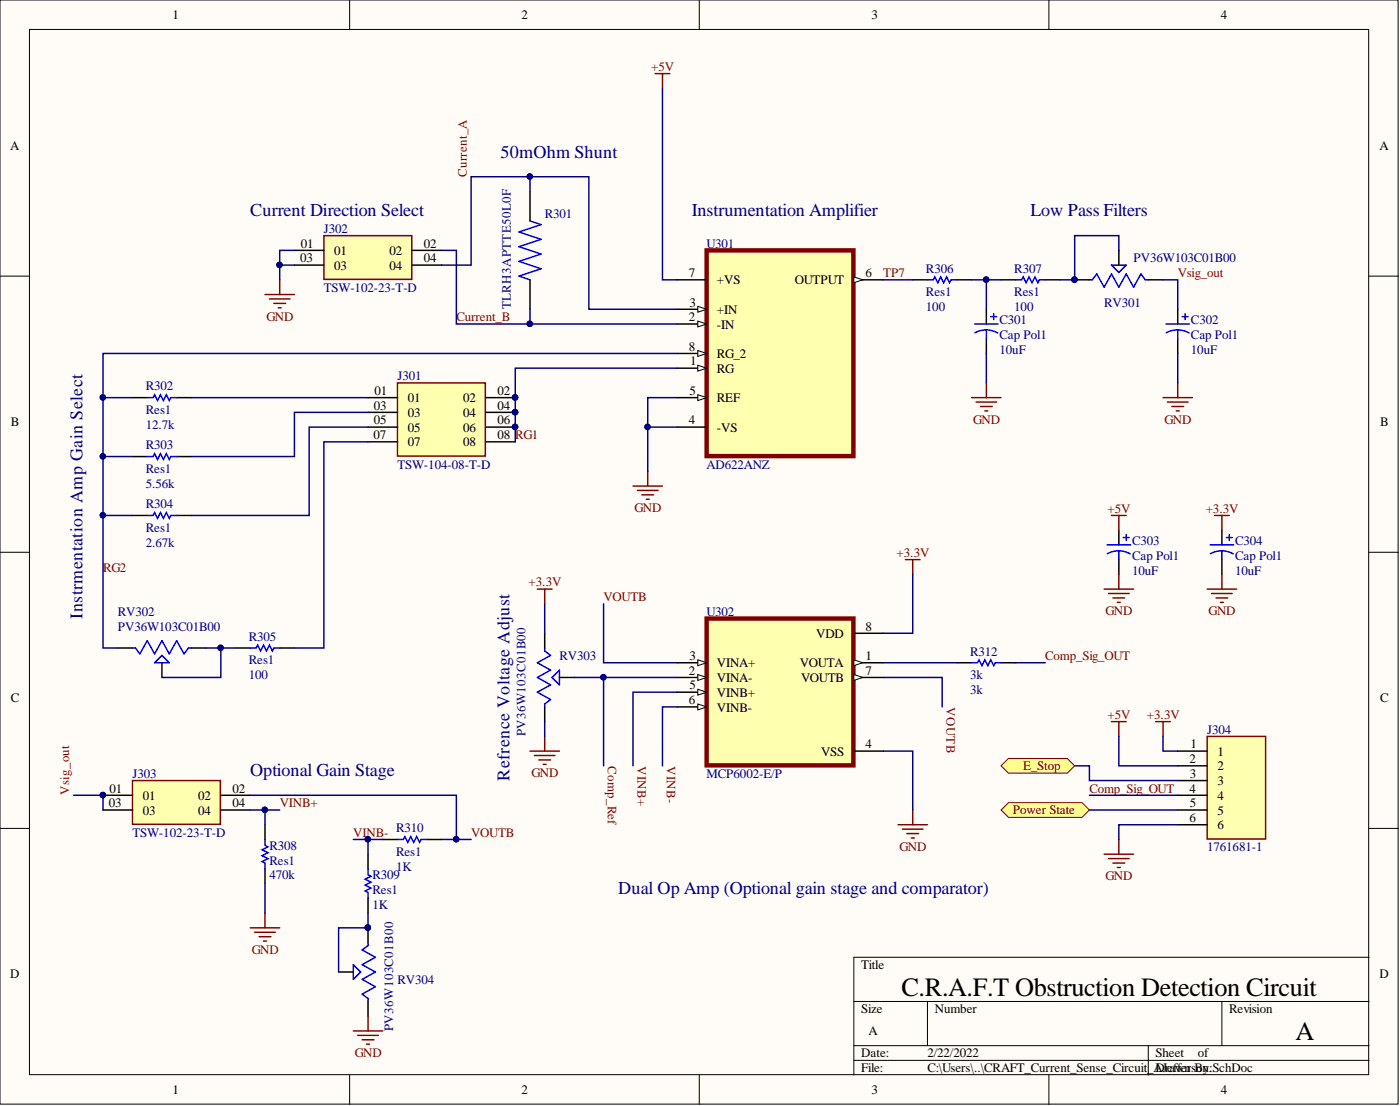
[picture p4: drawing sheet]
<svg xmlns="http://www.w3.org/2000/svg" width="241mm" height="190mm" viewBox="0 0 241 190" stroke-linecap="round" stroke-linejoin="round" font-family="sans-serif">
<defs><g id="words">
<g font-size="4.5">
<text x="155.4" y="171.5">C.R.A.F.T Obstruction Detection Circuit</text>
<text x="223.3" y="179.1">A</text>
</g>
<g font-size="3.1" fill="#000080">
<text x="86.3" y="27.1">50mOhm Shunt</text>
<text x="43.1" y="37.3">Current Direction Select</text>
<text x="119.3" y="37.3">Instrumentation Amplifier</text>
<text x="177.6" y="37.3">Low Pass Filters</text>
<text x="14.2" y="106.5" transform="rotate(-90 14.2 106.5)">Instrmentation Amp Gain Select</text>
<text x="43.1" y="133.7">Optional Gain Stage</text>
<text x="87.8" y="134.4" transform="rotate(-90 87.8 134.4)">Refrence Voltage Adjust</text>
<text x="106.6" y="154">Dual Op Amp (Optional gain stage and comparator)</text>
</g>
<g font-size="2.2">
<text x="29.7" y="3.3">1</text>
<text x="89.9" y="3.3">2</text>
<text x="150.2" y="3.3">3</text>
<text x="210.4" y="3.3">4</text>
<text x="1.8" y="25.8">A</text>
<text x="237.8" y="25.8">A</text>
<text x="51.7" y="45.2">03</text>
<text x="51.8" y="42.7">01</text>
<text x="57.6" y="43.9">01</text>
<text x="57.6" y="46.5">03</text>
<text x="67.1" y="43.9">02</text>
<text x="67.1" y="46.5">04</text>
<text x="73.1" y="42.7">02</text>
<text x="73.1" y="45.2">04</text>
<text x="118.7" y="47.7">7</text>
<text x="149.2" y="47.7">6</text>
<text x="118.8" y="52.8">3</text>
<text x="123.6" y="49">+VS</text>
<text x="137" y="49">OUTPUT</text>
<text x="118.7" y="55.3">2</text>
<text x="123.6" y="54.1">+IN</text>
<text x="123.6" y="56.6">-IN</text>
<text x="118.7" y="60.4">8</text>
<text x="118.9" y="62.9">1</text>
<text x="123.6" y="61.7">RG_2</text>
<text x="123.6" y="64.2">RG</text>
<text x="64.4" y="70.6">03</text>
<text x="64.5" y="68">01</text>
<text x="70.3" y="69.3">01</text>
<text x="70.3" y="71.8">03</text>
<text x="79.8" y="69.3">02</text>
<text x="79.8" y="71.8">04</text>
<text x="85.8" y="68">02</text>
<text x="85.8" y="70.6">04</text>
<text x="118.8" y="68">5</text>
<text x="123.6" y="69.3">REF</text>
<text x="1.9" y="73.3">B</text>
<text x="64.3" y="75.6">07</text>
<text x="64.4" y="73.1">05</text>
<text x="70.3" y="74.4">05</text>
<text x="70.3" y="76.9">07</text>
<text x="79.8" y="74.4">06</text>
<text x="79.8" y="76.9">08</text>
<text x="85.8" y="73.1">06</text>
<text x="85.8" y="75.6">08</text>
<text x="118.7" y="73.1">4</text>
<text x="123.6" y="74.4">-VS</text>
<text x="237.9" y="73.3">B</text>
<text x="118.8" y="113.7">3</text>
<text x="140.6" y="109.9">VDD</text>
<text x="149.2" y="108.6">8</text>
<text x="149.2" y="113.7">1</text>
<text x="118.7" y="116.2">2</text>
<text x="118.8" y="118.8">5</text>
<text x="123.6" y="114.9">VINA+</text>
<text x="123.6" y="117.5">VINA-</text>
<text x="137.9" y="114.9">VOUTA</text>
<text x="138.1" y="117.5">VOUTB</text>
<text x="149.2" y="116.2">7</text>
<text x="1.9" y="120.9">C</text>
<text x="118.7" y="121.3">6</text>
<text x="123.6" y="120">VINB+</text>
<text x="123.6" y="122.6">VINB-</text>
<text x="237.9" y="120.9">C</text>
<text x="141.5" y="130.2">VSS</text>
<text x="149.2" y="128.9">4</text>
<text x="205" y="131.4">2</text>
<text x="205.2" y="128.9">1</text>
<text x="209.8" y="130.2">1</text>
<text x="18.9" y="136.5">01</text>
<text x="24.6" y="137.8">01</text>
<text x="34.2" y="137.8">02</text>
<text x="40.1" y="136.5">02</text>
<text x="205" y="136.5">4</text>
<text x="205.1" y="134">3</text>
<text x="209.8" y="132.7">2</text>
<text x="209.8" y="135.2">3</text>
<text x="209.8" y="137.8">4</text>
<text x="18.8" y="139">03</text>
<text x="24.6" y="140.3">03</text>
<text x="34.2" y="140.3">04</text>
<text x="40.1" y="139">04</text>
<text x="205" y="141.6">6</text>
<text x="205.1" y="139">5</text>
<text x="209.8" y="140.3">5</text>
<text x="209.8" y="142.9">6</text>
<text x="148.4" y="166.9">Title</text>
<text x="1.8" y="168.4">D</text>
<text x="237.8" y="168.4">D</text>
<text x="148.4" y="174.5">Size</text>
<text x="149.7" y="178.3">A</text>
<text x="161.1" y="174.5">Number</text>
<text x="211.9" y="174.5">Revision</text>
<text x="148.4" y="182.1">Date:</text>
<text x="148.4" y="184.6">File:</text>
<text x="159.9" y="182.1">2/22/2022</text>
<text x="159.9" y="184.6">C:\Users\..\CRAFT_Current_Sense_Circuit_AJefferson.</text>
<text x="199.2" y="182.1">Sheet</text>
<text x="199.2" y="184.6">Drawn By:SchDoc</text>
<text x="206.5" y="182.1">of</text>
<text x="29.7" y="188.5">1</text>
<text x="89.9" y="188.5">2</text>
<text x="150.2" y="188.5">3</text>
<text x="210.4" y="188.5">4</text>
</g>
<g font-size="2.2" fill="#800000">
<text x="112.2" y="12.2">+5V</text>
<text x="80.4" y="30.4" transform="rotate(-90 80.4 30.4)">Current_A</text>
<text x="152.2" y="47.7">TP7</text>
<text x="203" y="47.7">Vsig_out</text>
<text x="45.9" y="55.3">GND</text>
<text x="78.7" y="55.3">Current_B</text>
<text x="88.8" y="75.6">RG1</text>
<text x="167.7" y="73">GND</text>
<text x="200.7" y="73">GND</text>
<text x="109.4" y="88.2">GND</text>
<text x="190.9" y="88.3">+5V</text>
<text x="207.8" y="88.3">+3.3V</text>
<text x="154.5" y="95.9">+3.3V</text>
<text x="17.8" y="98.5">RG2</text>
<text x="91.1" y="101">+3.3V</text>
<text x="104" y="103.5">VOUTB</text>
<text x="190.6" y="106">GND</text>
<text x="208.3" y="106">GND</text>
<text x="180.2" y="113.7">Comp_Sig_OUT</text>
<text x="163.1" y="121.8" transform="rotate(90 163.1 121.8)">VOUTB</text>
<text x="190.9" y="123.8">+5V</text>
<text x="197.7" y="123.8">+3.3V</text>
<text x="104.8" y="131.9" transform="rotate(90 104.8 131.9)">Comp_Ref</text>
<text x="109.9" y="131.9" transform="rotate(90 109.9 131.9)">VINB+</text>
<text x="114.9" y="131.9" transform="rotate(90 114.9 131.9)">VINB-</text>
<text x="11.9" y="137" transform="rotate(-90 11.9 137)">Vsig_out</text>
<text x="91.6" y="133.9">GND</text>
<text x="176.3" y="132.6">E_Stop</text>
<text x="187.8" y="136.5">Comp_Sig_OUT</text>
<text x="48.2" y="139">VINB+</text>
<text x="174.6" y="140.2">Power State</text>
<text x="60.9" y="144.1">VINB-</text>
<text x="81.2" y="144.1">VOUTB</text>
<text x="155" y="146.6">GND</text>
<text x="190.6" y="151.7">GND</text>
<text x="43.4" y="164.3">GND</text>
<text x="61.2" y="182.1">GND</text>
</g>
<g font-size="2.2" fill="#000080">
<text x="55.8" y="40.1">J302</text>
<text x="93.9" y="37.6">R301</text>
<text x="121.8" y="42.7">U301</text>
<text x="159.6" y="47">R306</text>
<text x="174.8" y="47">R307</text>
<text x="195.4" y="45.2">PV36W103C01B00</text>
<text x="55.8" y="50.3">TSW-102-23-T-D</text>
<text x="88.1" y="53.3" transform="rotate(-90 88.1 53.3)">TLRH3APTTE50L0F</text>
<text x="159.6" y="53.6">100</text>
<text x="159.6" y="51">Res1</text>
<text x="174.8" y="53.6">100</text>
<text x="174.8" y="51">Res1</text>
<text x="190.3" y="52.8">RV301</text>
<text x="172.3" y="55.8">C301</text>
<text x="172.3" y="58.4">Cap Pol1</text>
<text x="205.3" y="55.8">C302</text>
<text x="205.3" y="58.4">Cap Pol1</text>
<text x="68.5" y="65.5">J301</text>
<text x="172.3" y="60.9">10uF</text>
<text x="205.3" y="60.9">10uF</text>
<text x="25.1" y="67.3">R302</text>
<text x="25.1" y="71.3">Res1</text>
<text x="25.1" y="73.9">12.7k</text>
<text x="25.1" y="77.4">R303</text>
<text x="25.1" y="81.5">Res1</text>
<text x="68.5" y="80.7">TSW-104-08-T-D</text>
<text x="121.8" y="80.7">AD622ANZ</text>
<text x="25.1" y="84">5.56k</text>
<text x="25.1" y="87.6">R304</text>
<text x="25.1" y="94.1">2.67k</text>
<text x="25.1" y="91.6">Res1</text>
<text x="195.1" y="93.9">C303</text>
<text x="212.9" y="93.9">C304</text>
<text x="195.1" y="99">10uF</text>
<text x="195.1" y="96.4">Cap Pol1</text>
<text x="212.9" y="99">10uF</text>
<text x="212.9" y="96.4">Cap Pol1</text>
<text x="20.3" y="106.1">RV302</text>
<text x="121.8" y="106.1">U302</text>
<text x="20.3" y="108.6">PV36W103C01B00</text>
<text x="42.9" y="110.4">R305</text>
<text x="96.4" y="113.7">RV303</text>
<text x="167.2" y="112.9">R312</text>
<text x="42.9" y="117">100</text>
<text x="42.9" y="114.4">Res1</text>
<text x="167.2" y="119.5">3k</text>
<text x="167.2" y="117">3k</text>
<text x="90.6" y="126.8" transform="rotate(-90 90.6 126.8)">PV36W103C01B00</text>
<text x="208.1" y="126.4">J304</text>
<text x="22.8" y="134">J303</text>
<text x="121.8" y="134">MCP6002-E/P</text>
<text x="68.3" y="143.4">R310</text>
<text x="22.8" y="144.1">TSW-102-23-T-D</text>
<text x="46.4" y="146.4">R308</text>
<text x="46.4" y="148.9">Res1</text>
<text x="68.3" y="150">1K</text>
<text x="68.3" y="147.4">Res1</text>
<text x="208.1" y="146.7">1761681-1</text>
<text x="46.4" y="151.5">470k</text>
<text x="64.2" y="151.5">R309</text>
<text x="64.2" y="154">Res1</text>
<text x="64.2" y="156.6">1K</text>
<text x="68.5" y="169.5">RV304</text>
<text x="67.8" y="177.6" transform="rotate(-90 67.8 177.6)">PV36W103C01B00</text>
</g>
</g></defs>
<g fill="#fffcf8" stroke="#000" stroke-width=".17">
<path d="M0 0h241v190.2h-241z"/>
<path d="M5.1 5.1h230.8v180h-230.8z"/>
</g>
<g fill="none" stroke="#000" stroke-width=".17">
<path d="M60.3 0v5.1M120.5 0v5.1M180.8 0v5.1M0 47.6h5.1M236 47.6h5.1M0 95.1h5.1M236 95.1h5.1M0 142.7h5.1M236 142.7h5.1M147.2 172.5h88.8M159.9 172.5v7.6M210.6 172.5v7.6"/>
<path d="M236 164.9h-88.8v20.3M60.3 185.2v5.1M120.5 185.2v5.1M147.2 180.1h88.8M147.2 182.6h88.8M180.8 185.2v5.1M197.9 180.1v5.1"/>
</g>
<path d="M121.8 106.5h25.3v25.3h-25.3z" fill="#ffffb0" stroke="#800000" stroke-width=".76"/>
<path d="M116.7 114.2h5.1" fill="none" stroke="#000" stroke-width=".25"/>
<path d="M120.3 113.6l1.5 .6-1.5 .5z" fill="#fffcf8"/>
<path d="M120.3 113.6l1.5 .6-1.5 .5z" fill="none" stroke="#000" stroke-width=".17"/>
<path d="M116.7 116.7h5.1" fill="none" stroke="#000" stroke-width=".25"/>
<path d="M120.3 116.2l1.5 .5-1.5 .5z" fill="#fffcf8"/>
<path d="M120.3 116.2l1.5 .5-1.5 .5z" fill="none" stroke="#000" stroke-width=".17"/>
<path d="M116.7 119.2h5.1" fill="none" stroke="#000" stroke-width=".25"/>
<path d="M120.3 118.7l1.5 .5-1.5 .5z" fill="#fffcf8"/>
<path d="M120.3 118.7l1.5 .5-1.5 .5z" fill="none" stroke="#000" stroke-width=".17"/>
<path d="M116.7 121.8h5.1" fill="none" stroke="#000" stroke-width=".25"/>
<path d="M120.3 121.3l1.5 .5-1.5 .5z" fill="#fffcf8"/>
<path d="M120.3 121.3l1.5 .5-1.5 .5z" fill="none" stroke="#000" stroke-width=".17"/>
<path d="M147.2 109.1h5M147.2 114.2h5" fill="none" stroke="#000" stroke-width=".25"/>
<path d="M147.2 113.6l1.5 .6-1.5 .5z" fill="#fffcf8"/>
<path d="M147.2 113.6l1.5 .6-1.5 .5z" fill="none" stroke="#000" stroke-width=".17"/>
<path d="M147.2 116.7h5" fill="none" stroke="#000" stroke-width=".25"/>
<path d="M147.2 116.2l1.5 .5-1.5 .5z" fill="#fffcf8"/>
<path d="M147.2 116.2l1.5 .5-1.5 .5z" fill="none" stroke="#000" stroke-width=".17"/>
<path d="M147.2 129.4h5" fill="none" stroke="#000" stroke-width=".25"/>
<path d="M121.8 43.1h25.3v35.5h-25.3z" fill="#ffffb0" stroke="#800000" stroke-width=".76"/>
<path d="M116.7 48.2h5.1M116.7 53.3h5.1" fill="none" stroke="#000" stroke-width=".25"/>
<path d="M120.3 52.8l1.5 .5-1.5 .5z" fill="#fffcf8"/>
<path d="M120.3 52.8l1.5 .5-1.5 .5z" fill="none" stroke="#000" stroke-width=".17"/>
<path d="M116.7 55.8h5.1" fill="none" stroke="#000" stroke-width=".25"/>
<path d="M120.3 55.3l1.5 .5-1.5 .5z" fill="#fffcf8"/>
<path d="M120.3 55.3l1.5 .5-1.5 .5z" fill="none" stroke="#000" stroke-width=".17"/>
<path d="M116.7 60.9h5.1" fill="none" stroke="#000" stroke-width=".25"/>
<path d="M120.3 60.4l1.5 .5-1.5 .5z" fill="#fffcf8"/>
<path d="M120.3 60.4l1.5 .5-1.5 .5z" fill="none" stroke="#000" stroke-width=".17"/>
<path d="M116.7 63.4h5.1" fill="none" stroke="#000" stroke-width=".25"/>
<path d="M120.3 62.9l1.5 .5-1.5 .5z" fill="#fffcf8"/>
<path d="M120.3 62.9l1.5 .5-1.5 .5z" fill="none" stroke="#000" stroke-width=".17"/>
<path d="M116.7 68.5h5.1" fill="none" stroke="#000" stroke-width=".25"/>
<path d="M120.3 68l1.5 .5-1.5 .5z" fill="#fffcf8"/>
<path d="M120.3 68l1.5 .5-1.5 .5z" fill="none" stroke="#000" stroke-width=".17"/>
<path d="M147.2 48.2h5M116.7 73.6h5.1" fill="none" stroke="#000" stroke-width=".25"/>
<path d="M147.2 47.7l1.5 .5-1.5 .5z" fill="#fffcf8"/>
<path d="M147.2 47.7l1.5 .5-1.5 .5z" fill="none" stroke="#000" stroke-width=".17"/>
<g fill="none" stroke="#00f" stroke-width=".25">
<path d="M91.3 38.1l1.9 .6-3.8 1.3 3.8 1.2-3.8 1.3 3.8 1.3-3.8 1.2 3.8 1.3-3.8 1.3 1.9 .6M159.9 48.2h1l.2-.5 .5 1 .5-1 .5 1 .6-1 .5 1 .2-.5h1M168 55.8h4M170 56.8l1.2 .2 .8 .4M170 56.8l-.8 .1-1.2 .4M170 56.8v1.5M170.8 54.5h1M171.3 54v1M175.1 48.2h1l.2-.5 .6 1 .5-1 .5 1 .5-1 .5 1 .2-.5h1.1M187.8 48.2h.5l.7-1 1.3 2.3 1.3-2.3 1.2 2.3 1.3-2.3 1.3 2.3 1.2-2.3 .8 1h.5M191.6 45.7h2.5l-1.3 1.2zM201 55.8h4"/>
<path d="M203 56.8l1.2 .2 .8 .4M203 56.8l-.8 .1-1.2 .4M203 56.8v1.5M203.8 54.5h1M204.3 54v1M25.4 68.5h1l.2-.5 .5 1 .6-1 .5 1 .5-1 .5 1 .2-.5h1M25.4 78.6h1l.2-.5 .5 1 .6-1 .5 1 .5-1 .5 1 .2-.5h1M25.4 88.8h1l.2-.5 .5 1 .6-1 .5 1 .5-1 .5 1 .2-.5h1M22.8 111.6h.5l.8 1 1.3-2.3 1.2 2.3 1.3-2.3 1.3 2.3 1.2-2.3 1.3 2.3 .8-1h.5M26.6 114.2l1.3-1.3 1.3 1.3z"/>
</g>
<g fill="none" stroke="#000" stroke-width=".25">
<path d="M91.3 33v5.1M91.3 48.2v5.1M157.3 48.2h2.6M164.9 48.2h2.6M170 53.3v2.5M170 58.3v2.6M172.5 48.2h2.6M180.2 48.2h2.5M185.2 48.2h2.6M192.8 43.1v2.6M197.9 48.2h2.6M203 53.3v2.5"/>
<path d="M203 58.3v2.6M22.8 68.5h2.6M22.8 78.6h2.6M30.4 68.5h2.6M30.4 78.6h2.6M22.8 88.8h2.6M30.4 88.8h2.6M20.3 111.6h2.5M27.9 114.2v2.5M33 111.6h2.5"/>
</g>
<g fill="none" stroke="#800000" stroke-width=".25">
<path d="M112.9 12.7h2.6M114.2 12.7v2.5M167.5 68.5h5M168.2 69.3h3.6M169 70h2M169.8 70.8h.5M170 66v2.5M200.5 68.5h5M201.2 69.3h3.6M202 70h2M202.7 70.8h.5M203 66v2.5"/>
<path d="M109.1 83.7h5.1M109.9 84.5h3.5M110.6 85.2h2.1M111.4 86h.5M111.6 81.2v2.5"/>
</g>
<circle cx="185.2" cy="48.2" r=".47" fill="#000080" stroke="#000080" stroke-width=".17"/>
<path d="M68.5 66h15.2v12.6h-15.2z" fill="#ffffb0" stroke="#800000" stroke-width=".25"/>
<g fill="none" stroke="#000" stroke-width=".25">
<path d="M63.4 68.5h5.1M63.4 71h5.1M63.4 73.6h5.1M63.4 76.1h5.1M83.7 68.5h5.1M83.7 71h5.1M83.7 73.6h5.1M83.7 76.1h5.1M40.6 111.6h2.5M48.2 111.6h2.5M93.9 109.1v2.5M96.4 116.7h2.6"/>
<path d="M93.9 121.8v2.5"/>
</g>
<g fill="#000080" stroke="#000080" stroke-width=".17">
<circle cx="88.8" cy="68.5" r=".47"/>
<circle cx="88.8" cy="71" r=".47"/>
<circle cx="88.8" cy="73.5" r=".47"/>
</g>
<path d="M43.1 111.6h1.1l.2-.5 .5 1 .5-1 .5 1 .5-1 .5 1 .3-.5h1M93.9 111.6v.5l1 .8-2.3 1.3 2.3 1.2-2.3 1.3 2.3 1.3-2.3 1.2 2.3 1.3-1 .8v.5M95.2 116.7l1.2-1.3v2.6z" fill="none" stroke="#00f" stroke-width=".25"/>
<path d="M156 96.4h2.6M157.3 96.4v2.5M92.6 101.5h2.6M93.9 101.5v2.5M91.3 129.4h5.1M92.1 130.1h3.6M92.9 130.9h2M93.6 131.7h.5M93.9 126.8v2.6" fill="none" stroke="#800000" stroke-width=".25"/>
<path d="M55.8 40.6h15.2v7.5h-15.2z" fill="#ffffb0" stroke="#800000" stroke-width=".25"/>
<path d="M50.7 43.1h5.1M50.7 45.7h5.1M71 43.1h5.1M71 45.7h5.1" fill="none" stroke="#000" stroke-width=".25"/>
<path d="M45.7 50.7h5M46.4 51.5h3.6M47.2 52.3h2M48 53h.5M48.2 48.2v2.5M157.3 139.5v2.6M154.8 142.1h5.1M155.5 142.8h3.6M156.3 143.6h2M157.1 144.3h.5" fill="none" stroke="#800000" stroke-width=".25"/>
<path d="M22.8 134.4h15.2v7.6h-15.2z" fill="#ffffb0" stroke="#800000" stroke-width=".25"/>
<g fill="none" stroke="#000" stroke-width=".25">
<path d="M192.8 91.3v2.6M192.8 96.4v2.5M210.6 91.3v2.6M210.6 96.4v2.5M164.9 114.2h2.6M172.5 114.2h2.6M17.8 137h5M17.8 139.5h5M38.1 137h5M38.1 139.5h5M45.7 142.1v2.5M45.7 149.7v2.5"/>
<path d="M63.4 147.1v2.6M63.4 154.7v2.6M63.4 159.8v2.5M66 144.6h2.5M73.6 144.6h2.5M58.4 167.4h2.5M63.4 172.5v2.5"/>
</g>
<g fill="#000080" stroke="#000080" stroke-width=".17">
<circle cx="17.7" cy="136.9" r=".47"/>
<circle cx="63.4" cy="159.8" r=".47"/>
</g>
<g fill="none" stroke="#00f" stroke-width=".25">
<path d="M190.8 93.9h4.1M192.8 94.9l1.3 .2 .7 .3M192.8 94.9l-1.2 .2-.7 .3M192.8 94.9v1.5M193.6 92.6h1M194.1 92.1v1M208.6 93.9h4M210.6 94.9l1.2 .2 .8 .3M210.6 94.9l-1.2 .2-.8 .3M210.6 94.9v1.5M211.4 92.6h1M211.9 92.1v1"/>
<path d="M167.5 114.2h1l.2-.6 .5 1.1 .6-1.1 .5 1.1 .5-1.1 .5 1.1 .2-.5h1M45.7 144.6v1l.5 .3-1 .5 1 .5-1 .5 1 .5-1 .5 .5 .3v1M63.4 149.7v1l.5 .2-1 .5 1 .5-1 .6 1 .5-1 .5 .5 .2v1M68.5 144.6h1l.3-.5 .5 1 .5-1 .5 1 .5-1 .5 1 .3-.5h1M60.9 166.2l1.3 1.2-1.3 1.3zM63.4 162.3v.6l-1 .7 2.3 1.3-2.3 1.3 2.3 1.2-2.3 1.3 2.3 1.3-2.3 1.2 1 .8v.5"/>
</g>
<g fill="none" stroke="#800000" stroke-width=".25">
<path d="M191.6 88.8h2.5M192.8 88.8v2.5M192.8 98.9v2.6M209.3 88.8h2.6M210.6 88.8v2.5M210.6 98.9v2.6M190.3 101.5h5.1M191.1 102.2h3.5M191.8 103h2.1M192.6 103.8h.5M208.1 101.5h5M208.8 102.2h3.6"/>
<path d="M209.6 103h2M210.3 103.8h.6M43.1 159.8h5.1M45.7 157.3v2.5M43.9 160.6h3.5M44.7 161.3h2M45.4 162.1h.5M60.9 177.6h5.1M61.7 178.3h3.5M62.4 179.1h2M63.2 179.9h.5M63.4 175v2.6"/>
</g>
<path d="M208.1 126.8h10v17.7h-10z" fill="#ffffb0" stroke="#800000" stroke-width=".25"/>
<path d="M203 129.4h5.1M203 131.9h5.1M203 134.4h5.1M203 137h5.1M203 139.5h5.1M203 142.1h5.1" fill="none" stroke="#000" stroke-width=".25"/>
<path d="M191.6 124.3h2.5M192.8 124.3v2.5M199.2 124.3h2.5M200.5 124.3v2.5M190.3 147.1h5.1M191.1 147.9h3.5M191.8 148.7h2.1M192.6 149.4h.5M192.8 144.6v2.5" fill="none" stroke="#800000" stroke-width=".25"/>
<path d="M172.5 139.5l1.3-1.2h12.7l1.3 1.2-1.3 1.3h-12.7z" fill-rule="evenodd" fill="#ffff80" stroke="#800000" stroke-width=".17"/>
<g fill="none" stroke="#000080" stroke-width=".25">
<path d="M114.2 15.2v33h2.5M91.3 33v-2.6h10.2v22.9h15.2M91.3 30.4h-10.1v15.3h-5.1M48.2 45.7h2.5M50.7 43.1h-2.5v5.1M76.1 43.1h2.6v12.7h12.6M91.3 53.3v2.5h25.4M152.2 48.2h5.1M167.5 48.2h5M170 48.2v5.1M192.8 43.1v-2.5h-7.6v7.6h-2.5M200.5 48.2h2.5v5.1"/>
<path d="M17.8 78.6h5M17.8 68.5h5M33 68.5h30.4M63.4 71h-12.7v7.6h-17.7M63.4 73.6h-10.1v15.2h-20.3M63.4 76.1h-7.6v35.5h-5.1M116.7 73.6h-5.1v7.6M116.7 60.9h-98.9v50.7h2.5M116.7 63.4h-27.9v12.7M116.7 68.5h-5.1v5.1M170 60.9v5.1M203 60.9v5.1"/>
<path d="M17.8 88.8h5M157.3 98.9v10.2h-5.1M35.5 111.6h5.1M38.1 111.6v5.1h-10.2M93.9 104v5.1M99 116.7h17.7M104 104v10.2h12.7M104 116.7v15.2M116.7 119.2h-7.6v12.7M152.2 116.7h10.2v5.1M152.2 114.2h12.7M175.1 114.2h5.1"/>
<path d="M12.7 137h5.1v2.5M43.1 139.5h2.6v2.6M43.1 137h35.6v7.6h2.5M45.7 139.5h2.5M93.9 124.3v2.5M116.7 121.8h-2.5v10.1M152.2 129.4h5.1v10.1M185.2 131.9h2.6v2.5h15.2M187.8 139.5h15.2M187.8 137h15.2M192.8 126.8v5.1h10.2M200.5 126.8v2.6h2.5"/>
<path d="M45.7 152.2v5.1M60.9 144.6h2.5M63.4 157.3v2.5h-5v7.6M66 144.6h-2.6v2.5M76.1 144.6h2.6M203 142.1h-10.2v2.5"/>
</g>
<g fill="#000080" stroke="#000080" stroke-width=".17">
<circle cx="91.3" cy="30.4" r=".47"/>
<circle cx="91.3" cy="55.8" r=".47"/>
<circle cx="111.6" cy="73.5" r=".47"/>
<circle cx="17.7" cy="88.7" r=".47"/>
<circle cx="17.7" cy="78.6" r=".47"/>
<circle cx="17.7" cy="68.5" r=".47"/>
<circle cx="170" cy="48.2" r=".47"/>
<circle cx="185.2" cy="48.2" r=".47"/>
<circle cx="88.8" cy="73.5" r=".47"/>
<circle cx="88.8" cy="71" r=".47"/>
<circle cx="88.8" cy="68.5" r=".47"/>
<circle cx="38" cy="111.6" r=".47"/>
<circle cx="48.2" cy="45.6" r=".47"/>
<circle cx="104" cy="116.7" r=".47"/>
<circle cx="45.6" cy="139.5" r=".47"/>
<circle cx="63.4" cy="144.6" r=".47"/>
<circle cx="63.4" cy="159.8" r=".47"/>
<circle cx="17.7" cy="136.9" r=".47"/>
<circle cx="78.6" cy="144.6" r=".47"/>
</g>
<path d="M172.5 131.9l1.3-1.3h10.2l1.2 1.3-1.2 1.3h-10.2z" fill-rule="evenodd" fill="#ffff80" stroke="#800000" stroke-width=".17"/>
<use href="#words"/>
</svg>
